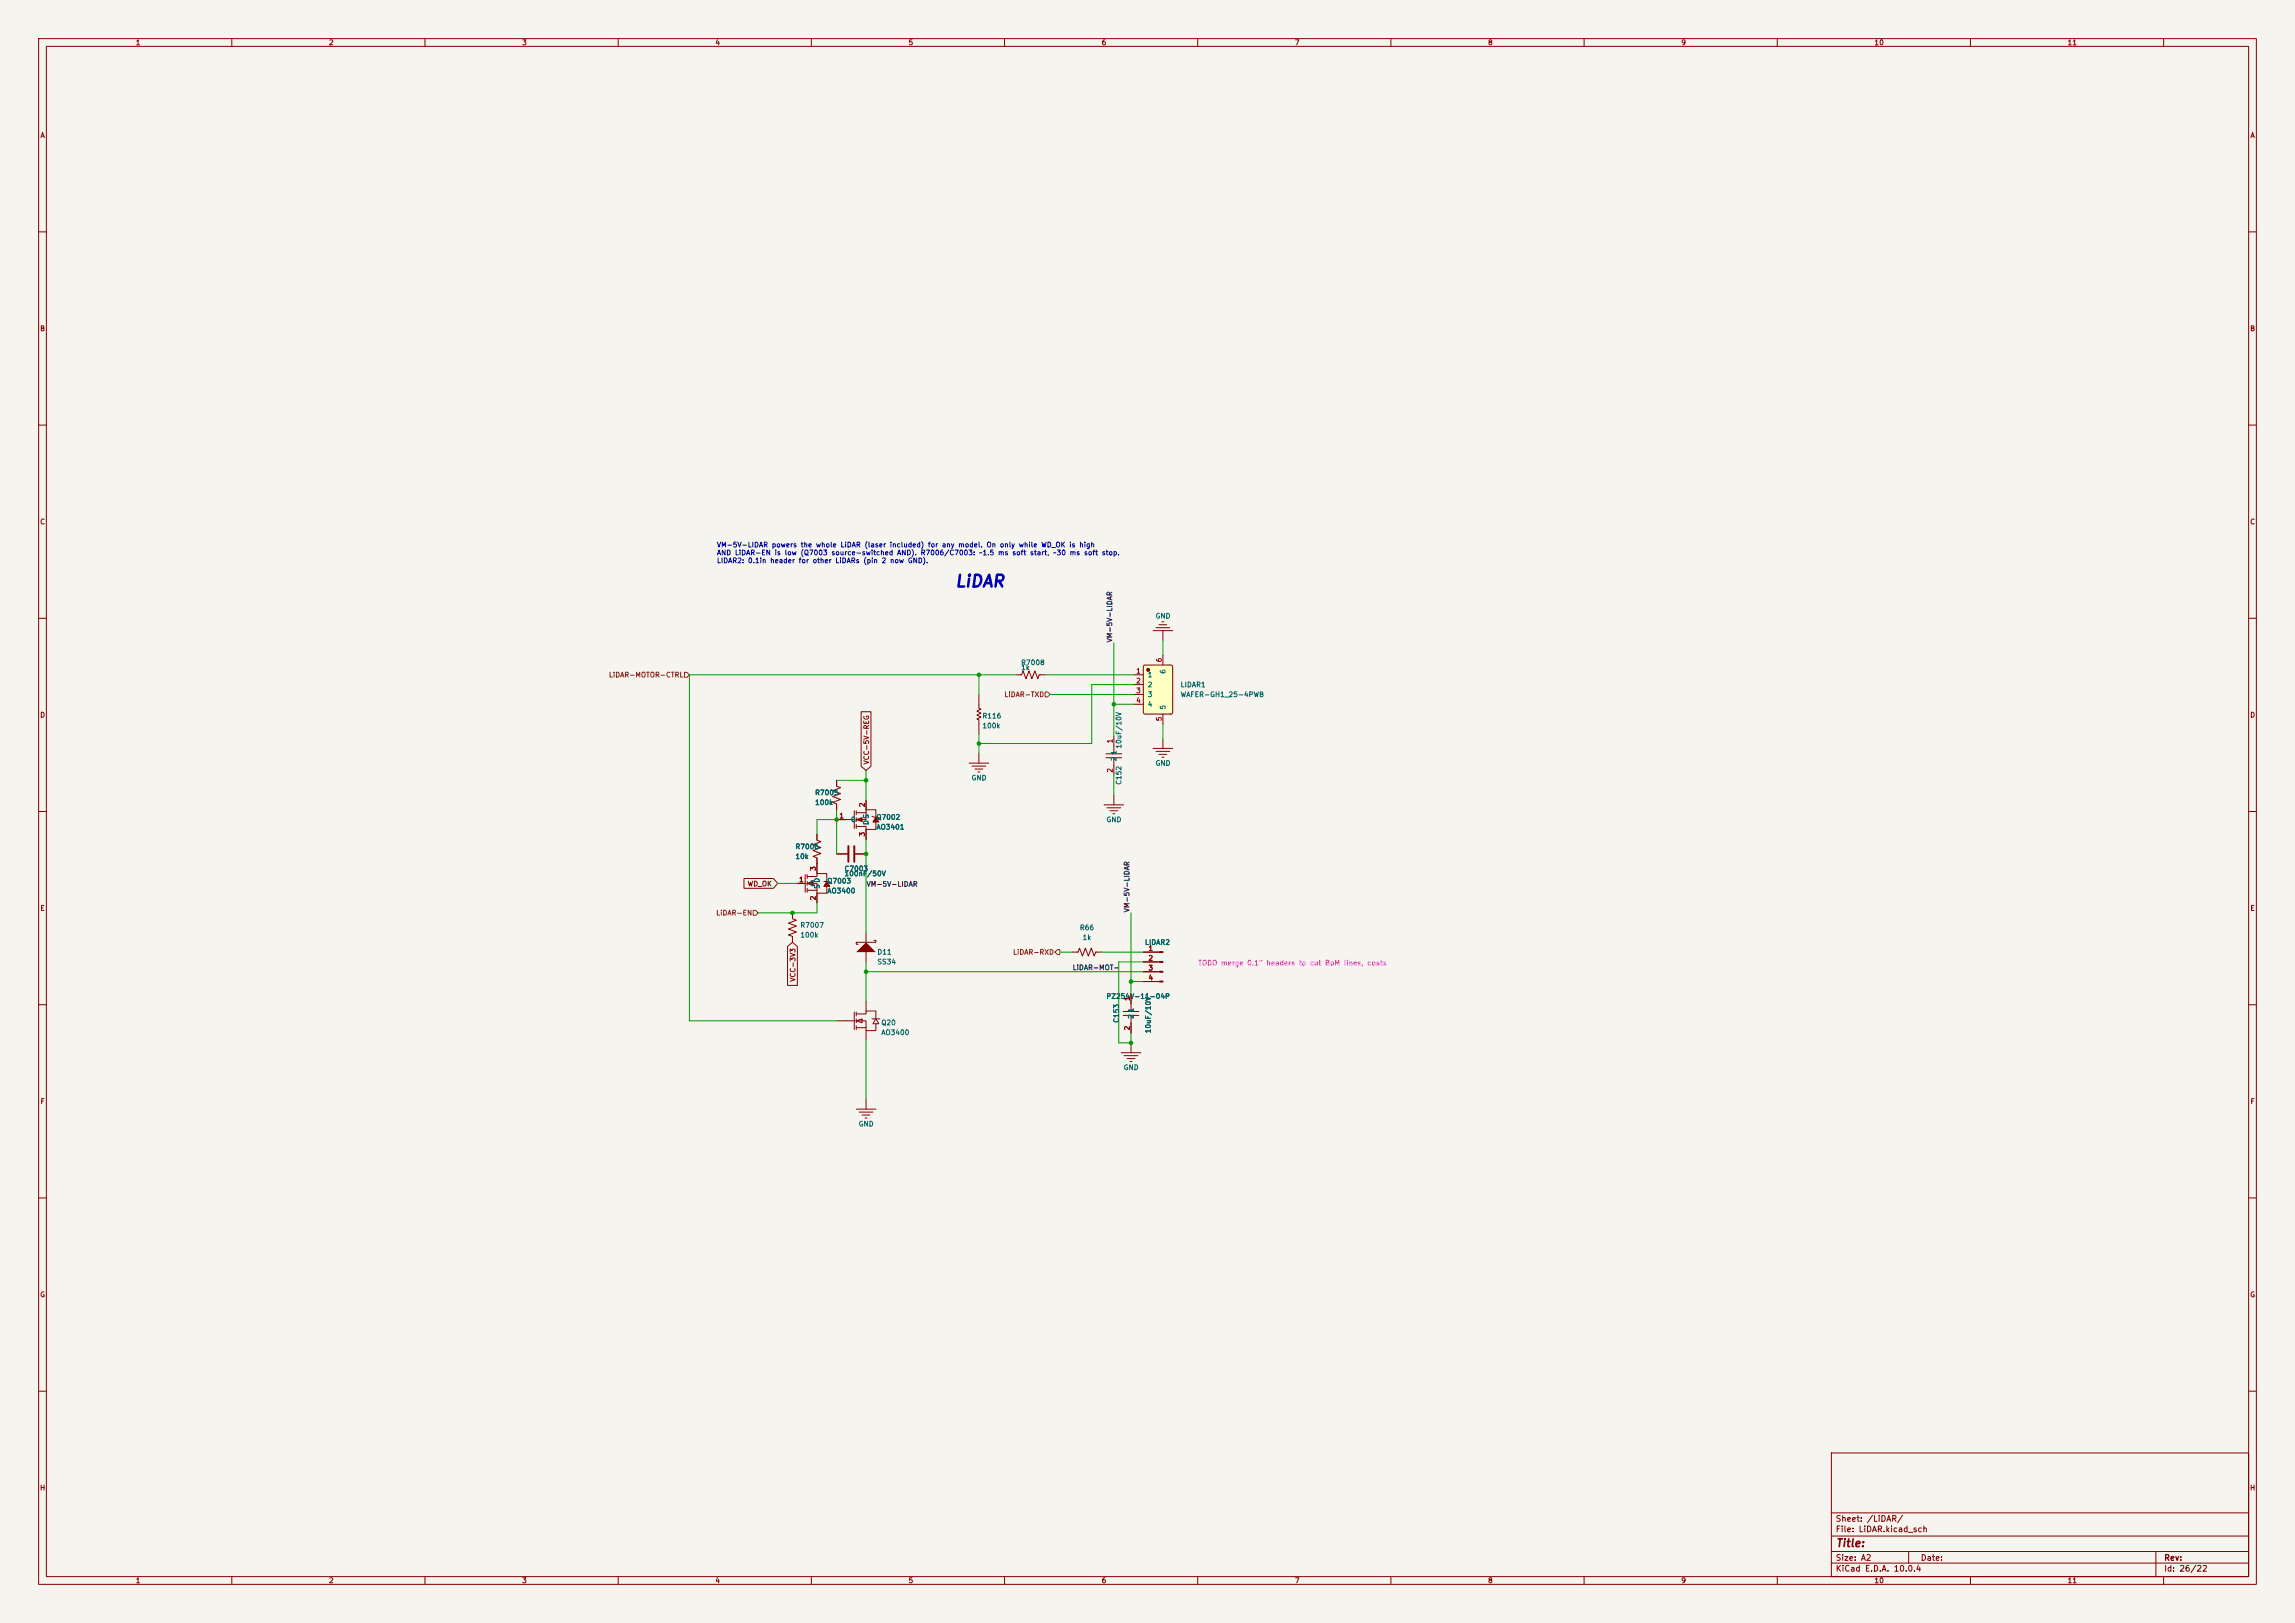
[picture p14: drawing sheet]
<svg xmlns="http://www.w3.org/2000/svg" width="594mm" height="420mm" viewBox="0 0 594 420" stroke-linecap="round" stroke-linejoin="round" font-family="sans-serif">
<defs><g id="words">
<text font-size="3.1" fill="#0000c2" x="246.9" y="152.7">LiDAR</text>
<text font-size="2" fill="#840000" x="475" y="400.8">Title:</text>
<g font-size="1.5" fill="#840000">
<text x="475" y="394.1">Sheet: /LiDAR/</text>
<text x="475" y="396.8">File: LiDAR.kicad_sch</text>
<text x="475" y="407">KiCad E.D.A. 10.0.4</text>
<text x="475" y="404.2">Size: A2</text>
<text x="497" y="404.2">Date:</text>
<text x="560" y="404.2">Rev:</text>
<text x="560" y="407">Id: 26/22</text>
</g>
<g font-size="1.3" fill="#840000">
<text x="35" y="12">1</text>
<text x="85" y="12">2</text>
<text x="135" y="12">3</text>
<text x="185" y="12">4</text>
<text x="235" y="12">5</text>
<text x="285" y="12">6</text>
<text x="335" y="12">7</text>
<text x="385" y="12">8</text>
<text x="435" y="12">9</text>
<text x="485" y="12">10</text>
<text x="535" y="12">11</text>
<text x="10.3" y="36">A</text>
<text x="582.3" y="36">A</text>
<text x="10.3" y="86">B</text>
<text x="582.3" y="86">B</text>
<text x="10.3" y="136">C</text>
<text x="582.3" y="136">C</text>
<text x="10.3" y="186">D</text>
<text x="582.3" y="186">D</text>
<text x="225.2" y="198" transform="rotate(-90 225.2 198)">VCC-5V-REG</text>
<text x="193.4" y="229.7">WD_OK</text>
<text x="10.3" y="236">E</text>
<text x="582.3" y="236">E</text>
<text x="206.2" y="254.2" transform="rotate(-90 206.2 254.2)">VCC-3V3</text>
<text x="10.3" y="286">F</text>
<text x="582.3" y="286">F</text>
<text x="10.3" y="336">G</text>
<text x="582.3" y="336">G</text>
<text x="10.2" y="386">H</text>
<text x="582.2" y="386">H</text>
<text x="35" y="410">1</text>
<text x="85" y="410">2</text>
<text x="135" y="410">3</text>
<text x="185" y="410">4</text>
<text x="235" y="410">5</text>
<text x="285" y="410">6</text>
<text x="335" y="410">7</text>
<text x="385" y="410">8</text>
<text x="435" y="410">9</text>
<text x="485" y="410">10</text>
<text x="535" y="410">11</text>
</g>
<g font-size="1.3" fill="#0000c2">
<text x="185.4" y="141.9">VM-5V-LIDAR powers the whole LiDAR (laser included) for any model. On only while WD_OK is high</text>
<text x="185.4" y="144">AND LiDAR-EN is low (Q7003 source-switched AND). R7006/C7003: ~1.5 ms soft start, ~30 ms soft stop.</text>
<text x="185.4" y="146">LIDAR2: 0.1in header for other LiDARs (pin 2 now GND).</text>
</g>
<g font-size="1.3" fill="#006464">
<text x="299" y="160.4">GND</text>
<text x="264.2" y="172.4">R7008</text>
<text x="264.2" y="173.7">1k</text>
<text x="296.9" y="175.6">1</text>
<text x="296.9" y="178.1">2</text>
<text x="302" y="174.5" transform="rotate(-90 302 174.5)">6</text>
<text x="305.4" y="178.1">LIDAR1</text>
<text x="296.9" y="180.7">3</text>
<text x="296.9" y="183.2">4</text>
<text x="302" y="183.8" transform="rotate(-90 302 183.8)">5</text>
<text x="305.4" y="180.7">WAFER-GH1_25-4PWB</text>
<text x="254.1" y="186.2">R116</text>
<text x="254.1" y="188.8">100k</text>
<text x="289.3" y="197.1" transform="rotate(-90 289.3 197.1)">2</text>
<text x="289.3" y="195.5" transform="rotate(-90 289.3 195.5)">1</text>
<text x="290.5" y="193.9" transform="rotate(-90 290.5 193.9)">10uF/10V</text>
<text x="251.3" y="202.3">GND</text>
<text x="290.5" y="203.2" transform="rotate(-90 290.5 203.2)">C152</text>
<text x="299" y="198.5">GND</text>
<text x="210.8" y="206.1">R7005</text>
<text x="210.8" y="208.6">100k</text>
<text x="220.1" y="213.1">G</text>
<text x="225.1" y="213.6" transform="rotate(-90 225.1 213.6)">DS</text>
<text x="226.7" y="212.4">Q7002</text>
<text x="226.7" y="215">AO3401</text>
<text x="286.3" y="213.1">GND</text>
<text x="205.7" y="220">R7006</text>
<text x="205.7" y="222.6">10k</text>
<text x="218.4" y="225.8">C7003</text>
<text x="218.4" y="227">100nF/50V</text>
<text x="209.4" y="229.6">G</text>
<text x="212.4" y="230.1" transform="rotate(-90 212.4 230.1)">SD</text>
<text x="214" y="228.9">Q7003</text>
<text x="214" y="231.5">AO3400</text>
<text x="207" y="240.4">R7007</text>
<text x="207" y="242.9">100k</text>
<text x="279.4" y="241">R66</text>
<text x="280.1" y="243.5">1k</text>
<text x="296.2" y="244.8">LIDAR2</text>
<text x="227" y="247.3">D11</text>
<text x="227" y="249.9">SS34</text>
<text x="286.2" y="258.8">PZ254V-11-04P</text>
<text x="293.7" y="263.8" transform="rotate(-90 293.7 263.8)">2</text>
<text x="293.7" y="262.1" transform="rotate(-90 293.7 262.1)">1</text>
<text x="228" y="265.6">Q20</text>
<text x="228" y="268.1">AO3400</text>
<text x="289.9" y="264.8" transform="rotate(-90 289.9 264.8)">C153</text>
<text x="298.2" y="267.5" transform="rotate(-90 298.2 267.5)">10uF/10V</text>
<text x="290.7" y="277.2">GND</text>
<text x="222.1" y="291.8">GND</text>
</g>
<g font-size="1.3" fill="#0f0f0f">
<text x="288.2" y="166.4" transform="rotate(-90 288.2 166.4)">VM-5V-LIDAR</text>
<text x="224.2" y="229.7">VM-5V-LIDAR</text>
<text x="292.6" y="236.2" transform="rotate(-90 292.6 236.2)">VM-5V-LIDAR</text>
<text x="277.5" y="251.3">LiDAR-MOT-</text>
</g>
<g font-size="1.3" fill="#a90000">
<text x="301" y="171.5" transform="rotate(-90 301 171.5)">6</text>
<text x="293.9" y="174.6">1</text>
<text x="293.9" y="177.1">2</text>
<text x="293.9" y="179.7">3</text>
<text x="293.9" y="182.2">4</text>
<text x="301" y="186.8" transform="rotate(-90 301 186.8)">5</text>
<text x="288.3" y="192.5" transform="rotate(-90 288.3 192.5)">1</text>
<text x="288.3" y="200.1" transform="rotate(-90 288.3 200.1)">2</text>
<text x="224.1" y="209" transform="rotate(-90 224.1 209)">2</text>
<text x="217.1" y="212.1">1</text>
<text x="224.1" y="216.6" transform="rotate(-90 224.1 216.6)">3</text>
<text x="211.4" y="225.5" transform="rotate(-90 211.4 225.5)">3</text>
<text x="206.7" y="228.6">1</text>
<text x="211.4" y="233.1" transform="rotate(-90 211.4 233.1)">2</text>
<text x="297.1" y="246.4">1</text>
<text x="297.1" y="248.9">2</text>
<text x="297.1" y="251.4">3</text>
<text x="297.1" y="254">4</text>
<text x="292.7" y="259.2" transform="rotate(-90 292.7 259.2)">1</text>
<text x="292.7" y="266.8" transform="rotate(-90 292.7 266.8)">2</text>
</g>
<g font-size="1.3" fill="#725600">
<text x="157.5" y="175.6">LiDAR-MOTOR-CTRL</text>
<text x="259.8" y="180.7">LiDAR-TXD</text>
<text x="185.2" y="237.2">LiDAR-EN</text>
<text x="262.1" y="247.4">LiDAR-RXD</text>
</g>
<text font-size="1.3" fill="#f0f" x="310" y="250.1">TODO merge 0.1&quot; headers to cut BoM lines, costs</text>
</g></defs>
<path d="M0 0h594v420h-594z" fill="#f5f4ef" stroke="#f5f4ef" stroke-width=".26"/>
<g fill="none" stroke="#840000" stroke-width=".26">
<path d="M10 10h574v400h-574zM12 12h570v396h-570zM60 10v2M110 10v2M160 10v2M210 10v2M260 10v2M310 10v2M360 10v2M410 10v2M460 10v2M510 10v2"/>
<path d="M560 10v2M10 60h2M582 60h2M10 110h2M582 110h2M10 160h2M253.4 179.7v3.6l.5 .2-1 .5 1 .5-1 .5 1 .5-1 .6 .5 .2v3.6M582 160h2M10 210h2M216.5 201.9v1.6l1.1 .3-2.1 .8 2.1 .8-2.1 .7 2.1 .8-2.1 .7 1 .4v1.6M582 210h2M277.5 246.4h1.5l.4-1 .8 2 .7-2 .8 2 .7-2 .8 2 .4-1h1.5"/>
<path d="M295.9 246.4h4.2M295.9 248.9h4.2M295.9 251.5h4.2M295.9 254h4.2M10 260h2M582 260h2M221.6 287h5.1M222.4 287.8h3.5M223.1 288.5h2.1M223.9 289.3h.5M224.2 284.5v2.5M10 310h2"/>
<path d="M582 310h2M10 360h2M474 376h108v32h-108zM582 360h2M474 397.5h108M474 391.5h108M60 408v2M110 408v2M160 408v2M210 408v2M260 408v2M310 408v2"/>
<path d="M360 408v2M410 408v2M460 408v2M474 404.5h108M474 401.5h108M494 401.5v3M510 408v2M558 401.5v6.5M560 408v2"/>
</g>
<g fill="#840000" stroke="#840000" stroke-width=".26">
<path d="M300.1 246.3h.9v.2h-.9z"/>
<path d="M300.1 248.8h.9v.2h-.9z"/>
<path d="M300.1 251.3h.9v.3h-.9z"/>
<path d="M300.1 253.9h.9v.2h-.9z"/>
</g>
<path d="M296.1 172.2l.2-.1h6.7l.4 .2 .1 12-.2 .4-6.9 .1-.4-.2-.1-12z" fill="#ffffc2"/>
<g fill="#840000" stroke="#840000" stroke-width=".26">
<path d="M221.6 212.1l1.5-.5v1z"/>
<path d="M226.7 211.5l.8 1.2h-1.6z"/>
<circle cx="297.2" cy="173.4" r=".38"/>
</g>
<g fill="none" stroke="#840000" stroke-width=".26">
<path d="M262.9 174.6h1.5l.4-1 .8 2 .7-2 .8 2 .7-2 .8 2 .4-1h1.5M293.4 174.6h2.5M293.4 177.2h2.5M293.4 179.7h2.5M296.1 172.2l.2-.1h6.7l.4 .2 .1 12-.2 .4-6.9 .1-.4-.2-.1-12zM298.4 163.2h5.1M299.2 162.4h3.6M300 161.7h2M300.7 160.9h.5M301 163.2v2.5M301 169.5v2.6M250.8 197.5h5.1"/>
<path d="M251.6 198.2h3.5M252.3 199h2.1M253.1 199.8h.5M253.4 194.9v2.6M286.3 195.1h4M286.3 196.1h4M288.3 190.5v4.6M288.3 196.1v4.6M293.4 182.2h2.5M298.4 193.7h5.1M299.2 194.4h3.6M300 195.2h2"/>
<path d="M300.7 196h.5M301 184.8v2.5M301 191.1v2.6M216.5 212.1h4.6M221.1 209.8v4.6M221.6 209.8v1M221.6 211.6v1M221.6 213.4v1M221.6 210.3h2.6M224.2 207v2.6M224.2 214.6v2.6M225.7 211.2l2 .5"/>
<path d="M226.7 212.6v2h-2.5v-.7h-2.6M226.7 211.3v-1.7h-2.5v2.5h-2.6M285.7 208.3h5.1M286.5 209h3.6M287.3 209.8h2M288 210.6h.5M288.3 205.7v2.6M216.5 221h2.8M221.4 221h2.8M224.2 259.1v2.5M292.7 257.2v4.5M216.5 264.2h2.6"/>
<path d="M224.2 266.7v2.5M290.2 272.4h5.1M290.7 261.7h4.1M290.7 262.8h4.1M291 273.2h3.5M291.7 273.9h2.1M292.5 274.7h.5M292.7 262.8v4.5M292.7 269.9v2.5"/>
</g>
<path d="M219.1 264.2h2M221.1 261.9v4.5M221.6 264.2l1.5-.5v1zM221.6 264.2h2.6v2.5h2.5v-1.8M221.6 262.4h2.6v-.8h2.5v2.1M221.6 261.9v1M221.6 263.7v1M221.6 265.4v1M221.6 265.9h2.6M225.7 263.7h2M226.7 263.7l.8 1.2h-1.6z" fill="none" stroke="#a00000" stroke-width=".26"/>
<path d="M219.6 218.9v4.1M221.1 218.9v4.1" fill="none" stroke="#840000" stroke-width=".51"/>
<path d="M221.6 246.4l2.6-2.6 2.5 2.6z" fill="#840000"/>
<g fill="none" stroke="#840000" stroke-width=".26">
<path d="M222.9 184.2h2.5v14.1l-1.2 1.1-1.3-1.1zM211.5 215.9v1.5l1 .4-2.1 .8 2.1 .7-2.1 .8 2.1 .8-2.1 .7 1.1 .4v4.1M216.5 212.1h2.6M216.5 201.9v1.3M216.5 208.3v1.3M224.2 207v2.6M224.2 214.6v2.6M192.6 227.3h7.6l1.1 1.3-1.1 1.3h-7.6zM205.1 236.2v1.5l1 .4-2 .8 2 .7-2 .8 2 .8-2 .7 1 .4v1.5M206.4 228.6h2M208.4 226.3v4.6M208.9 226.8h2.6v-.7h2.5v2"/>
<path d="M208.9 228.6h2.6v2.5h2.5v-1.7M208.9 226.3v1M208.9 228.1v1M208.9 229.9v1M208.9 230.4h2.6M211.5 231.1v2.6M213.2 228.1h1.6M216.5 221h2.8M221.4 221h2.8M203.8 245l1.3-1.2 1.3 1.2v10h-2.6zM224.2 241.3v2.5M224.2 246.4v2.5"/>
<path d="M226.2 243.3h.5v.5h-5.1v.5h.5M292.7 257.2v2.5M295.9 246.4h3.8M295.9 248.9h3.8M295.9 251.5h3.8M295.9 254h3.8M292.7 264.8v2.5"/>
</g>
<g fill="#840000" stroke="#840000" stroke-width=".26">
<path d="M208.9 228.6l1.5-.5v1z"/>
<path d="M214 228.1l.8 1.3h-1.6z"/>
</g>
<path d="M177.2 174h.6l.6 .6-.6 .7h-.6zM270.5 179.1h.6l.7 .6-.7 .6h-.6zM194.9 235.6h.7l.6 .6-.6 .7h-.7zM273.7 245.7h.6v1.3h-.6l-.7-.6z" fill="none" stroke="#725600" stroke-width=".26"/>
<g fill="none" stroke="#009600" stroke-width=".26">
<path d="M253.4 174.6v5.1M262.9 174.6h-84.5v89.6h38.1M270.5 174.6h22.9M271.8 179.7h21.6M288.3 166.4v24.1M293.4 177.2h-10.8v15.2h-29.2M301 165.7v3.8M224.2 199.4v7.6M253.4 189.9v5M288.3 182.2h5.1M301 187.3v3.8M216.5 209.6v11.4"/>
<path d="M216.5 212.1h-5v3.8M216.5 201.9h7.7M224.2 217.2v24.1M288.3 200.7v5M201.3 228.6h5.1M211.5 233.7v2.5h-15.3M292.7 236.2v21M224.2 248.9v10.2M224.2 251.5h71.7M274.3 246.4h3.2M285.1 246.4h10.8M292.7 254h3.2"/>
<path d="M295.9 248.9h-6.3v21h3.1v-2.6M224.2 269.2v15.3"/>
</g>
<g fill="#009600" stroke="#009600" stroke-width=".26">
<circle cx="253.4" cy="174.6" r=".46"/>
<circle cx="253.4" cy="192.4" r=".46"/>
<circle cx="292.7" cy="254" r=".46"/>
<circle cx="288.3" cy="182.2" r=".46"/>
<circle cx="224.2" cy="251.5" r=".46"/>
<circle cx="224.2" cy="221" r=".46"/>
<circle cx="292.7" cy="269.9" r=".46"/>
<circle cx="216.5" cy="212.1" r=".46"/>
<circle cx="205.1" cy="236.2" r=".46"/>
<circle cx="224.2" cy="201.9" r=".46"/>
</g>
<use href="#words"/>
</svg>
